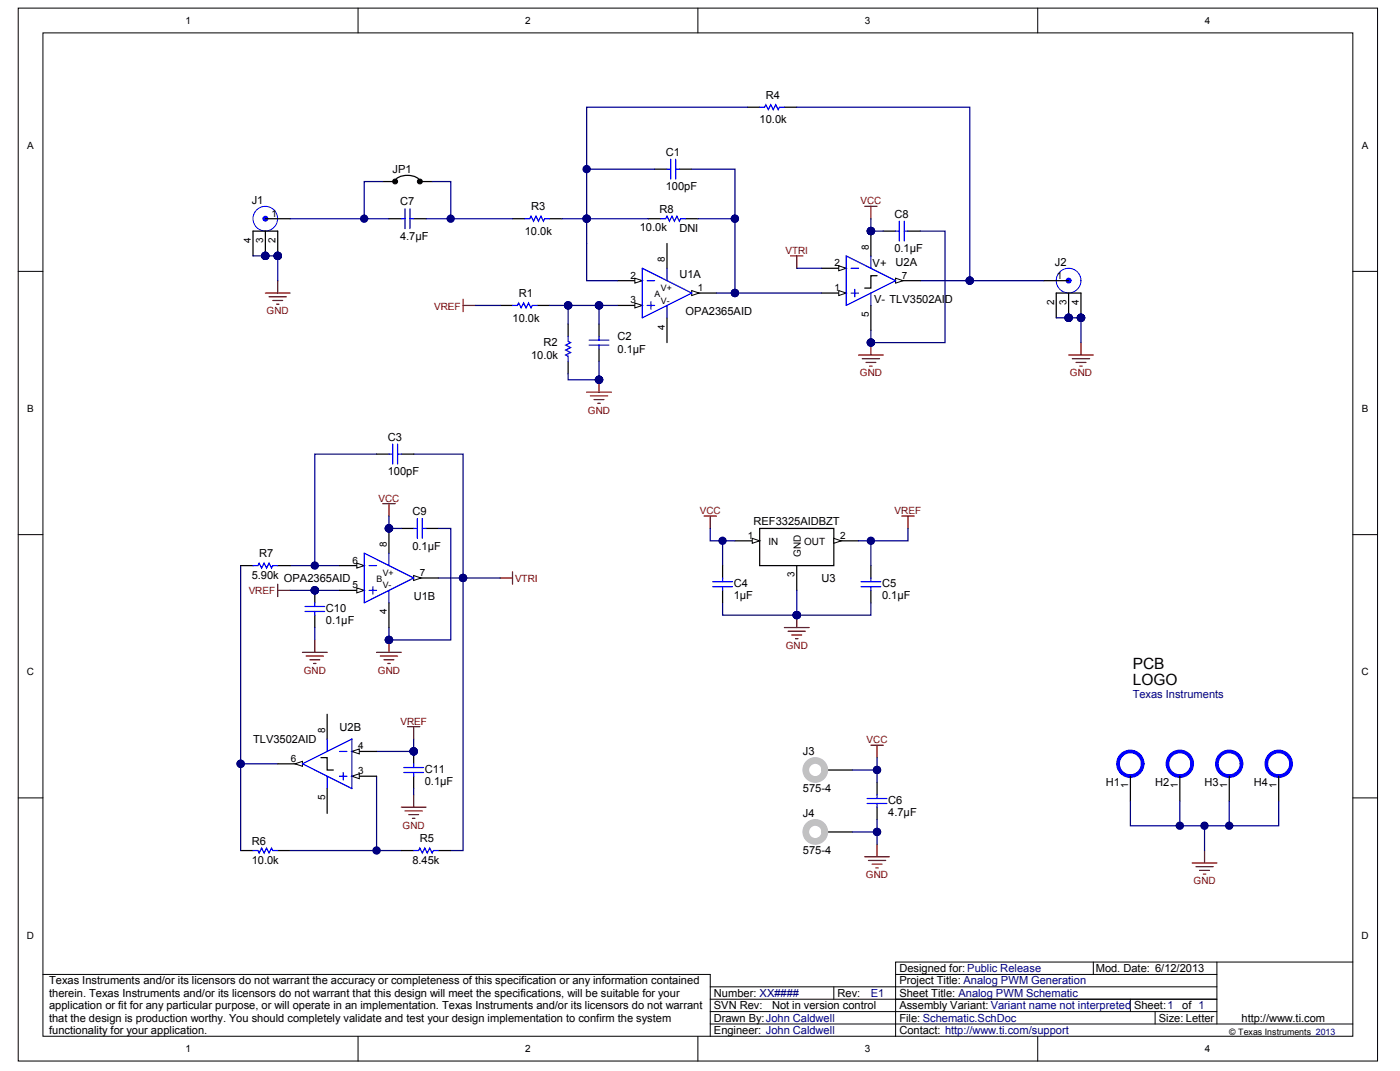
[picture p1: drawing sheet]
<svg xmlns="http://www.w3.org/2000/svg" width="271mm" height="207mm" viewBox="0 0 271 207" stroke-linecap="round" stroke-linejoin="round" font-family="sans-serif">
<defs><g id="words">
<g font-size="3">
<text x="219.2" y="129.3">PCB</text>
<text x="219.2" y="132.4">LOGO</text>
</g>
<g font-size="2.2">
<text x="147" y="23.9">10.0k</text>
<text x="148.2" y="19.1">R4</text>
<text x="76" y="33.4">JP1</text>
<text x="128.8" y="30.1">C1</text>
<text x="48.7" y="39.4">J1</text>
<text x="77.4" y="39.7">C7</text>
<text x="102.8" y="40.6">R3</text>
<text x="127.6" y="41.1">R8</text>
<text x="128.8" y="36.8">100pF</text>
<text x="77.4" y="46.4">4.7µF</text>
<text x="101.6" y="45.4">10.0k</text>
<text x="123.8" y="44.7">10.0k</text>
<text x="131.5" y="44.9">DNI</text>
<text x="173.1" y="42.1">C8</text>
<text x="131.5" y="53.8">U1A</text>
<text x="168.9" y="51.7">V+</text>
<text x="173.1" y="48.8">0.1µF</text>
<text x="173.3" y="51.4">U2A</text>
<text x="204.2" y="51.4">J2</text>
<text x="100.4" y="57.4">R1</text>
<text x="169.1" y="58.6">V- TLV3502AID</text>
<text x="99.2" y="62.2">10.0k</text>
<text x="119.5" y="65.8">C2</text>
<text x="132.7" y="61">OPA2365AID</text>
<text x="102.8" y="69.4">10.0k</text>
<text x="105.2" y="67">R2</text>
<text x="119.5" y="68.2">0.1µF</text>
<text x="75" y="85.2">C3</text>
<text x="75" y="91.9">100pF</text>
<text x="79.8" y="99.6">C9</text>
<text x="145.8" y="101.5">REF3325AIDBZT</text>
<text x="50.1" y="107.7">R7</text>
<text x="79.8" y="106.3">0.1µF</text>
<text x="48.7" y="112">5.90k OPA2365AID</text>
<text x="142" y="113.5">C4</text>
<text x="159" y="112.5">U3</text>
<text x="170.7" y="113.5">C5</text>
<text x="63.1" y="118.3">C10</text>
<text x="80.1" y="116.1">U1B</text>
<text x="142" y="115.9">1µF</text>
<text x="170.7" y="115.9">0.1µF</text>
<text x="63.1" y="120.6">0.1µF</text>
<text x="49" y="143.6">TLV3502AID</text>
<text x="65.7" y="141.2">U2B</text>
<text x="82.2" y="149.4">C11</text>
<text x="155.4" y="146">J3</text>
<text x="82.2" y="151.8">0.1µF</text>
<text x="155.4" y="153.2">575-4</text>
<text x="171.9" y="155.4">C6</text>
<text x="214" y="152">H1</text>
<text x="223.5" y="152">H2</text>
<text x="233.1" y="152">H3</text>
<text x="242.7" y="152">H4</text>
<text x="155.4" y="158">J4</text>
<text x="171.9" y="157.8">4.7µF</text>
<text x="48.7" y="167.1">10.0k</text>
<text x="48.7" y="163.3">R6</text>
<text x="79.8" y="167.1">8.45k</text>
<text x="81.2" y="162.8">R5</text>
<text x="155.4" y="165.2">575-4</text>
<text x="9.5" y="190.4">Texas Instruments and/or its licensors do not warrant the accuracy or completeness of this specification or any information contained</text>
<text x="174" y="190.4">Project Title: Analog PWM Generation</text>
<text x="174" y="187.9">Designed for: Public Release</text>
<text x="212.1" y="187.9">Mod. Date: 6/12/2013</text>
<text x="9.5" y="192.8">therein. Texas Instruments and/or its licensors do not warrant that this design will meet the specifications, will be suitable for your</text>
<text x="9.5" y="195.1">application or fit for any particular purpose, or will operate in an implementation. Texas Instruments and/or its licensors do not warrant</text>
<text x="9.5" y="197.5">that the design is production worthy. You should completely validate and test your design implementation to confirm the system</text>
<text x="138.2" y="197.5">Drawn By:John Caldwell</text>
<text x="138.2" y="195.1">SVN Rev:</text>
<text x="138.2" y="192.8">Number: XX####</text>
<text x="149.4" y="195.1">Not in version control</text>
<text x="162.1" y="192.8">Rev:</text>
<text x="174" y="192.8">Sheet Title: Analog PWM Schematic</text>
<text x="174" y="197.5">File: Schematic.SchDoc</text>
<text x="174" y="195.1">Assembly Variant: Variant name not interpreted</text>
<text x="219.5" y="195.1">Sheet:1</text>
<text x="224.3" y="197.5">Size: Letter</text>
<text x="228.8" y="195.1">of 1</text>
<text x="240.3" y="197.5">http://www.ti.com</text>
<text x="9.5" y="199.9">functionality for your application.</text>
<text x="138.2" y="199.9">Engineer: John Caldwell</text>
<text x="174" y="199.9">Contact: http://www.ti.com/support</text>
</g>
<g font-size="2.2" fill="#000080">
<text x="219.2" y="135">Texas Instruments</text>
<text x="168.5" y="192.8">E1</text>
</g>
<g font-size="1.9">
<text x="35.9" y="4.6">1</text>
<text x="101.6" y="4.6">2</text>
<text x="167.4" y="4.6">3</text>
<text x="233.2" y="4.6">4</text>
<text x="5.3" y="28.8">A</text>
<text x="263.6" y="28.8">A</text>
<text x="52.6" y="41.9">1</text>
<text x="48.5" y="46.9" transform="rotate(-90 48.5 46.9)">4</text>
<text x="51" y="46.9" transform="rotate(-90 51 46.9)">3</text>
<text x="53.3" y="46.9" transform="rotate(-90 53.3 46.9)">2</text>
<text x="122" y="53.9">2</text>
<text x="128.7" y="50.7" transform="rotate(-90 128.7 50.7)">8</text>
<text x="161.5" y="51.5">2</text>
<text x="168.1" y="48.3" transform="rotate(-90 168.1 48.3)">8</text>
<text x="174.5" y="53.9">7</text>
<text x="204.5" y="53.9">1</text>
<text x="122" y="58.7">3</text>
<text x="135.1" y="56.2">1</text>
<text x="161.5" y="56.2">1</text>
<text x="204" y="58.9" transform="rotate(-90 204 58.9)">2</text>
<text x="206.4" y="58.9" transform="rotate(-90 206.4 58.9)">3</text>
<text x="208.8" y="58.9" transform="rotate(-90 208.8 58.9)">4</text>
<text x="128.7" y="63.7" transform="rotate(-90 128.7 63.7)">4</text>
<text x="168.1" y="61.3" transform="rotate(-90 168.1 61.3)">5</text>
<text x="5.3" y="79.7">B</text>
<text x="263.6" y="79.7">B</text>
<text x="74.9" y="105.8" transform="rotate(-90 74.9 105.8)">8</text>
<text x="144.8" y="104.2">1</text>
<text x="148.7" y="105.4">IN</text>
<text x="155" y="107.7" transform="rotate(-90 155 107.7)">GND</text>
<text x="155.6" y="105.4">OUT</text>
<text x="162.6" y="104.2">2</text>
<text x="68.2" y="113.7">5</text>
<text x="68.2" y="109">6</text>
<text x="81.2" y="111.3">7</text>
<text x="153.8" y="111.6" transform="rotate(-90 153.8 111.6)">3</text>
<text x="74.9" y="118.8" transform="rotate(-90 74.9 118.8)">4</text>
<text x="5.2" y="130.6">C</text>
<text x="263.5" y="130.6">C</text>
<text x="62.9" y="141.7" transform="rotate(-90 62.9 141.7)">8</text>
<text x="56.3" y="147.3">6</text>
<text x="69.3" y="149.7">3</text>
<text x="69.3" y="144.9">4</text>
<text x="62.9" y="154.7" transform="rotate(-90 62.9 154.7)">5</text>
<text x="218.3" y="152.3" transform="rotate(-90 218.3 152.3)">1</text>
<text x="227.9" y="152.3" transform="rotate(-90 227.9 152.3)">1</text>
<text x="237.5" y="152.3" transform="rotate(-90 237.5 152.3)">1</text>
<text x="247.1" y="152.3" transform="rotate(-90 247.1 152.3)">1</text>
<text x="5.2" y="181.5">D</text>
<text x="263.5" y="181.5">D</text>
<text x="35.9" y="203.4">1</text>
<text x="101.6" y="203.4">2</text>
<text x="167.4" y="203.4">3</text>
<text x="233.2" y="203.4">4</text>
</g>
<g font-size="1.9" fill="#800000">
<text x="166.5" y="39.5">VCC</text>
<text x="152" y="49.1">VTRI</text>
<text x="84" y="59.9">VREF</text>
<text x="51.6" y="60.8">GND</text>
<text x="166.4" y="72.8">GND</text>
<text x="207.1" y="72.8">GND</text>
<text x="113.8" y="80">GND</text>
<text x="73.2" y="97">VCC</text>
<text x="135.4" y="99.4">VCC</text>
<text x="173.1" y="99.4">VREF</text>
<text x="99.7" y="112.5">VTRI</text>
<text x="48.1" y="114.9">VREF</text>
<text x="152.1" y="125.5">GND</text>
<text x="58.8" y="130.3">GND</text>
<text x="73.1" y="130.3">GND</text>
<text x="77.5" y="140.1">VREF</text>
<text x="167.7" y="143.7">VCC</text>
<text x="77.9" y="160.2">GND</text>
<text x="167.6" y="169.8">GND</text>
<text x="231" y="171">GND</text>
</g>
<g font-size="1.7">
<text x="126.7" y="57.5">A</text>
<text x="127.9" y="56.3">V+</text>
<text x="127.9" y="58.7">V-</text>
<text x="72.9" y="112.6">B</text>
<text x="74.1" y="111.4">V+</text>
<text x="74.1" y="113.8">V-</text>
<text x="237.9" y="200">© Texas Instruments 2013</text>
</g>
</g></defs>
<g fill="#fff" stroke="#000" stroke-width=".19">
<path d="M3.5 1.6h263.1v203.6h-263.1z"/>
<path d="M8.3 6.4h253.5v194h-253.5z"/>
</g>
<g fill="none" stroke="#000" stroke-width=".19">
<path d="M69.3 1.6v4.8M135.1 1.6v4.8M200.8 1.6v4.8M3.5 52.5h4.8M261.8 52.5h4.8M3.5 103.4h4.8M261.8 103.4h4.8M3.5 154.3h4.8M261.8 154.3h4.8M8.3 188.4h129.1v12M137.4 193.2h98.1M137.4 198h124.4"/>
<path d="M137.4 195.6h98.1M137.4 190.8h98.1M161.4 190.8v2.4M173.3 188.4h62.2M211.6 186v2.4M218.8 193.2v2.4M223.5 195.6v2.4M235.5 186v12M261.8 186h-88.5v14.4M69.3 200.4v4.8M135.1 200.4v4.8M200.8 200.4v4.8"/>
</g>
<g fill="none" stroke="#800000" stroke-width=".24">
<path d="M167.3 39.9h2.4M168.5 39.9v2.4M89.6 57.9v2.4M89.6 59.1h2.4M153 49.5h2.4M154.2 49.5v2.4M113.5 75.8h4.8M114.3 76.5h3.3M115 77.3h1.9M115.7 78h.5M115.9 73.4v2.4M166.1 68.6h4.8"/>
<path d="M166.9 69.4h3.3M167.6 70.1h1.9M168.3 70.8h.5M168.5 66.2v2.4M74.1 97.4h2.4M75.3 97.4v2.4M53.7 113v2.4M53.7 114.2h2.4M96.8 111.8h2.4M99.2 110.6v2.4M58.5 126.1h4.8M59.2 126.8h3.4"/>
<path d="M60 127.6h1.9M60.7 128.3h.5M60.9 123.7v2.4M72.9 126.1h4.8M73.6 126.8h3.3M74.3 127.6h1.9M75 128.3h.5M75.3 123.7v2.4M77.7 156.1h4.7M78.4 156.8h3.3M78.9 140.5h2.3M79.1 157.5h1.9"/>
<path d="M79.8 158.2h.5M80.1 140.5v2.4M80.1 153.7v2.4"/>
</g>
<g fill="#000080" stroke="#000080" stroke-width=".19">
<circle cx="75.3" cy="123.7" r=".71"/>
<circle cx="75.3" cy="102.2" r=".71"/>
<circle cx="89.6" cy="111.7" r=".71"/>
<circle cx="72.9" cy="164.4" r=".71"/>
<circle cx="60.9" cy="109.3" r=".71"/>
<circle cx="60.9" cy="114.1" r=".71"/>
<circle cx="80.1" cy="145.3" r=".71"/>
<circle cx="46.6" cy="147.7" r=".71"/>
<circle cx="168.5" cy="66.2" r=".71"/>
<circle cx="168.5" cy="44.7" r=".71"/>
<circle cx="115.9" cy="73.4" r=".71"/>
</g>
<g fill="none" stroke="#000080" stroke-width=".24">
<path d="M82.4 42.3h16.8M92 59.1h4.8M168.5 42.3v2.4h2.4M178.1 44.7h4.8v21.5h-14.4v-2.4M115.9 69.8v3.6M72.9 87.8h-12v21.6M75.3 99.8v2.4h2.4M80.1 87.8h9.5v24h-4.8M56.1 109.4h9.6M56.1 114.2h9.6M84.8 102.2h2.4v21.5h-11.9v-2.4M60.9 121.3v2.4"/>
<path d="M53.7 147.7h-7.1v16.8M72.9 150.1v14.4M80.1 142.9v2.4h-7.2M80.1 152.5v1.2M56.1 164.5h21.6"/>
</g>
<g fill="none" stroke="#000" stroke-width=".24">
<path d="M75.3 42.3h2.4M80.1 42.3h2.3M96.8 59.1h2.4M99.2 42.3h2.4M104 59.1h2.4M106.4 42.3h2.4M125.5 42.3h2.4M132.7 42.3h2.4M170.9 44.7h2.4M175.7 44.7h2.4M109.9 62.7v2.3M109.9 69.8v2.4"/>
<path d="M115.9 62.7v2.3M115.9 67.4v2.4M60.9 114.2v2.3M60.9 118.9v2.4M77.7 102.2h2.4M82.4 102.2h2.4M80.1 145.3v2.4M80.1 150.1v2.4M46.6 164.5h2.4M53.7 164.5h2.4"/>
</g>
<g fill="none" stroke="#00f" stroke-width=".24">
<path d="M77.7 42.3h.7M78.4 40.4v3.8M79.3 40.4v3.8M79.3 42.3h.8M99.2 59.1h.9l.3-.5 .5 .9 .4-.9 .5 .9 .5-.9 .5 .9 .2-.4h1M101.6 42.3h.9l.3-.5 .4 1 .5-1 .5 1 .5-1 .5 1 .2-.5h1M127.9 42.3h.9l.3-.5 .5 1 .4-1 .5 1 .5-1 .5 1 .2-.5h1M173.3 44.7h.7M174 42.8v3.8M175 44.7h.7M175 42.8v3.8M109.9 65v1l.5 .2-.9 .5 .9 .5-.9 .5 .9 .5-.9 .4 .4 .3v.9"/>
<path d="M114 65.8h3.8M114 66.7h3.8M115.9 65v.8M115.9 66.7v.7M59 117.3h3.8M59 118.2h3.8M60.9 116.5v.8M60.9 118.2v.7M80.1 102.2h.7M80.8 100.3v3.8M81.7 102.2h.7M81.7 100.3v3.8"/>
<path d="M78.1 148.4h3.9M78.1 149.4h3.9M80.1 147.7v.7M80.1 149.4v.7M49 164.5h.9l.3 .4 .4-.9 .5 .9 .5-.9 .5 .9 .5-.9 .2 .5h.9"/>
</g>
<circle cx="51.3" cy="42.3" r="2.38" fill="#fff" stroke="#00f" stroke-width=".19"/>
<circle cx="51.4" cy="42.3" r=".47" fill="#00f" stroke="#00f" stroke-width=".19"/>
<path d="M49 49.5v-4.8h4.7v4.8M51.4 42.3h4.7M51.4 44.7v4.8" fill="none" stroke="#000" stroke-width=".24"/>
<g fill="#000080" stroke="#000080" stroke-width=".19">
<circle cx="53.8" cy="49.5" r=".71"/>
<circle cx="51.3" cy="49.5" r=".71"/>
</g>
<circle cx="206.8" cy="54.3" r="2.39" fill="#fff" stroke="#00f" stroke-width=".19"/>
<circle cx="206.8" cy="54.3" r=".47" fill="#00f" stroke="#00f" stroke-width=".19"/>
<path d="M144.6 20.7h2.4M151.8 20.7h2.4M159 56.7h4.8M202 54.3h4.8M206.8 56.7v4.8M204.4 61.5v-4.8h4.8v4.8" fill="none" stroke="#000" stroke-width=".24"/>
<g fill="#000080" stroke="#000080" stroke-width=".19">
<circle cx="206.8" cy="61.4" r=".71"/>
<circle cx="209.2" cy="61.4" r=".71"/>
<circle cx="53.8" cy="49.5" r=".71"/>
<circle cx="51.3" cy="49.5" r=".71"/>
<circle cx="187.7" cy="54.3" r=".71"/>
<circle cx="113.5" cy="42.3" r=".71"/>
<circle cx="142.2" cy="42.3" r=".71"/>
<circle cx="142.2" cy="56.7" r=".71"/>
</g>
<path d="M154.2 20.7h33.5v33.6h-9.6M49 49.5h4.7v4.8M56.1 42.3h19.2M125.5 42.3h-12v4.8M135.1 42.3h7.1v14.4M204.4 61.5h4.8v4.7" fill="none" stroke="#000080" stroke-width=".24"/>
<path d="M51.4 56.7h4.7M52.1 57.4h3.3M52.8 58.1h1.9M53.5 58.8h.5M53.7 54.3v2.4M206.8 68.6h4.8M207.5 69.4h3.4M208.2 70.1h1.9M209 70.8h.4M209.2 66.2v2.4" fill="none" stroke="#800000" stroke-width=".24"/>
<path d="M147 20.7h1l.2-.4 .5 .9 .5-.9 .4 .9 .5-.9 .5 .9 .2-.5h1" fill="none" stroke="#00f" stroke-width=".24"/>
<path d="M162.3 56.2l1.5 .5-1.5 .4z" fill="#fff" stroke="#000" stroke-width=".19"/>
<path d="M159 51.9h4.8" fill="none" stroke="#000" stroke-width=".24"/>
<path d="M162.3 51.4l1.5 .5-1.5 .5z" fill="#fff" stroke="#000" stroke-width=".19"/>
<path d="M173.3 54.3h4.8" fill="none" stroke="#000" stroke-width=".24"/>
<path d="M173.3 53.8l1.5 .5-1.5 .4z" fill="#fff" stroke="#000" stroke-width=".19"/>
<path d="M163.8 49.5l9.5 4.8-9.5 4.8zM164.7 51.9h1.4M164.7 56.7h1.4M165.4 55.9v1.5M168.5 49.5v2.4M168.5 56.7v2.4" fill="none" stroke="#00f" stroke-width=".24"/>
<path d="M168.5 44.7v4.8M168.5 59.1v4.7M169.7 53.3h-1.2v2.4h-1.2M68.1 150.1h4.8" fill="none" stroke="#000" stroke-width=".24"/>
<circle cx="168.5" cy="44.7" r=".71" fill="#000080" stroke="#000080" stroke-width=".19"/>
<path d="M68.1 150.1l1.4-.5v1z" fill="#fff" stroke="#000" stroke-width=".19"/>
<path d="M68.1 145.3h4.8" fill="none" stroke="#000" stroke-width=".24"/>
<path d="M68.1 145.3l1.4-.5v1z" fill="#fff" stroke="#000" stroke-width=".19"/>
<path d="M53.7 147.7h4.8" fill="none" stroke="#000" stroke-width=".24"/>
<path d="M57.1 147.7l1.4-.5v1z" fill="#fff" stroke="#000" stroke-width=".19"/>
<path d="M58.5 147.7l9.6-4.8v9.6zM63.3 142.9v2.4M63.3 150.1v2.4M65.7 145.3h1.4M65.7 150.1h1.4M66.4 149.4v1.4" fill="none" stroke="#00f" stroke-width=".24"/>
<path d="M142.2 104.6h4.8M147 102.2h14.4v7.2h-14.4zM63.3 138.1v4.8M62.1 146.5h1.2v2.4h1.2M63.3 152.5v4.8" fill="none" stroke="#000" stroke-width=".24"/>
<path d="M142.2 56.7h16.8M154.2 51.9h4.8" fill="none" stroke="#000080" stroke-width=".24"/>
<circle cx="142.2" cy="56.7" r=".71" fill="#000080" stroke="#000080" stroke-width=".19"/>
<path d="M145.6 104.1l1.4 .5-1.4 .5z" fill="#fff" stroke="#000" stroke-width=".19"/>
<path d="M154.2 109.4v4.8M161.4 104.6h4.7" fill="none" stroke="#000" stroke-width=".24"/>
<path d="M161.4 104.1l1.4 .5-1.4 .5z" fill="#fff" stroke="#000" stroke-width=".19"/>
<path d="M136.3 99.8h2.3M137.4 99.8v2.4M174.5 99.8h2.4M175.7 99.8v2.4M154.2 118.9v2.4M151.8 121.3h4.8M152.5 122.1h3.4M153.2 122.8h1.9M153.9 123.5h.5" fill="none" stroke="#800000" stroke-width=".24"/>
<path d="M137.4 102.2v2.4h4.8M139.8 104.6v4.8M154.2 114.2v4.7h-14.4v-2.4M175.7 102.2v2.4h-9.6" fill="none" stroke="#000080" stroke-width=".24"/>
<g fill="#000080" stroke="#000080" stroke-width=".19">
<circle cx="154.2" cy="118.9" r=".71"/>
<circle cx="139.8" cy="104.6" r=".71"/>
</g>
<path d="M65.7 114.2h4.8M139.8 109.4v2.4M139.8 114.2v2.3" fill="none" stroke="#000" stroke-width=".24"/>
<path d="M137.9 113.4h3.9M137.9 112.5h3.9M139.8 111.8v.7M139.8 113.4v.8" fill="none" stroke="#00f" stroke-width=".24"/>
<path d="M69.1 113.7l1.4 .5-1.4 .4z" fill="#fff" stroke="#000" stroke-width=".19"/>
<path d="M65.7 109.4h4.8" fill="none" stroke="#000" stroke-width=".24"/>
<path d="M69.1 108.9l1.4 .5-1.4 .4z" fill="#fff" stroke="#000" stroke-width=".19"/>
<path d="M80.1 111.8h4.7" fill="none" stroke="#000" stroke-width=".24"/>
<path d="M80.1 111.3l1.4 .5-1.4 .4z" fill="#fff" stroke="#000" stroke-width=".19"/>
<path d="M70.5 107l9.6 4.8-9.6 4.7zM71.4 109.4h1.5M71.4 114.2h1.5M72.2 113.4v1.5M75.3 107v2.4M75.3 114.2v2.3" fill="none" stroke="#00f" stroke-width=".24"/>
<path d="M119.5 54.3h4.8M75.3 102.2v4.8M75.3 116.5v4.8" fill="none" stroke="#000" stroke-width=".24"/>
<circle cx="75.3" cy="102.2" r=".71" fill="#000080" stroke="#000080" stroke-width=".19"/>
<path d="M122.9 53.8l1.4 .5-1.4 .4z" fill="#fff" stroke="#000" stroke-width=".19"/>
<path d="M119.5 59.1h4.8" fill="none" stroke="#000" stroke-width=".24"/>
<path d="M122.9 58.6l1.4 .5-1.4 .4z" fill="#fff" stroke="#000" stroke-width=".19"/>
<path d="M133.9 56.7h4.7" fill="none" stroke="#000" stroke-width=".24"/>
<path d="M133.9 56.2l1.4 .5-1.4 .4z" fill="#fff" stroke="#000" stroke-width=".19"/>
<g fill="none" stroke="#00f" stroke-width=".24">
<path d="M129.1 32.7h.7M129.8 30.8v3.8M130.8 30.8v3.8M130.8 32.7h.7M124.3 51.9l9.6 4.8-9.6 4.8zM125.3 54.3h1.4M125.3 59.1h1.4M126 58.3v1.5M129.1 51.9v2.4M129.1 59.1v2.4M75.3 87.8h.7M76 85.9v3.8"/>
<path d="M76.9 85.9v3.8M76.9 87.8h.8M49 109.4h.9l.3-.5 .4 .9 .5-.9 .5 .9 .5-.9 .5 .9 .2-.4h.9M166.6 113.4h3.9M166.6 112.5h3.9M168.5 111.8v.7M168.5 113.4v.8M167.8 155.4h3.8M167.8 154.4h3.8M169.7 153.7v.7M169.7 155.4v.7M80.1 164.5h.9l.2-.5 .5 .9 .5-.9 .5 .9 .5-.9 .4 .9 .3-.4h.9"/>
</g>
<g fill="none" stroke="#000" stroke-width=".24">
<path d="M74.1 35.1h1.9M81.2 35.1a2.1 2.1 0 0 0-2.3-1.2 2.15 2.15 0 0 0-2.4 1.2M81.7 35.1h1.9M126.7 32.7h2.4M131.5 32.7h2.4M129.1 47.1v4.8M129.1 61.5v4.7M72.9 87.8h2.4M77.7 87.8h2.4M46.6 109.4h2.4M53.7 109.4h2.4M168.5 109.4v2.4"/>
<path d="M168.5 114.2v2.3M160.2 148.9h4.8M169.7 151.3v2.4M169.7 156.1v2.4M77.7 164.5h2.4M84.8 164.5h2.4M160.2 160.9h4.8"/>
</g>
<g fill="none" stroke="#000080" stroke-width=".24">
<path d="M74.1 35.1h-3.6v7.2M83.6 35.1h3.6v7.2M113.5 32.7h13.2M133.9 32.7h8.3v9.6M144.6 20.7h-31.1v21.6h-4.7M106.4 59.1h13.1M109.9 59.1v3.6M113.5 47.1v7.2h6M115.9 59.1v3.6M138.6 56.7h3.6M187.7 54.3h14.3M109.9 72.2v1.2h6"/>
<path d="M46.6 109.4v38.3M96.8 111.8h-7.2v52.7h-2.4M168.5 116.5v2.4h-14.3M168.5 104.6v4.8M165 148.9h4.7v2.4M169.7 158.5v2.4h-4.7M169.7 146.5v2.4M169.7 160.9v2.4"/>
</g>
<g fill="#000080" stroke="#000080" stroke-width=".19">
<circle cx="113.5" cy="42.3" r=".71"/>
<circle cx="169.7" cy="148.9" r=".71"/>
<circle cx="169.7" cy="160.9" r=".71"/>
<circle cx="168.5" cy="104.6" r=".71"/>
<circle cx="154.2" cy="118.9" r=".71"/>
<circle cx="115.9" cy="59" r=".71"/>
<circle cx="110" cy="59" r=".71"/>
<circle cx="115.9" cy="73.4" r=".71"/>
<circle cx="142.2" cy="42.3" r=".71"/>
<circle cx="113.5" cy="32.7" r=".71"/>
<circle cx="89.6" cy="111.7" r=".71"/>
<circle cx="46.6" cy="147.7" r=".71"/>
<circle cx="187.7" cy="54.3" r=".71"/>
<circle cx="142.2" cy="56.7" r=".71"/>
<circle cx="87.2" cy="42.3" r=".71"/>
<circle cx="70.5" cy="42.3" r=".71"/>
</g>
<g fill="none" stroke="#c0c0c0" stroke-width="1.2">
<circle cx="157.8" cy="148.9" r="1.79"/>
<circle cx="157.8" cy="160.9" r="1.79"/>
</g>
<g fill="none" stroke="#c0c0c0" stroke-width=".19">
<circle cx="157.8" cy="148.9" r="2.39"/>
<circle cx="157.8" cy="160.9" r="2.39"/>
</g>
<path d="M168.5 144.1h2.4M169.7 144.1v2.4M167.3 165.7h4.8M168.1 166.4h3.3M168.8 167.1h1.9M169.5 167.8h.5M169.7 163.3v2.4" fill="none" stroke="#800000" stroke-width=".24"/>
<g fill="#000" stroke="#000" stroke-width=".19">
<circle cx="76.5" cy="35.1" r=".47"/>
<circle cx="81.3" cy="35.1" r=".47"/>
</g>
<circle cx="218.7" cy="147.7" r="2.38" fill="#fff" stroke="#00f" stroke-width=".72"/>
<path d="M218.8 150.1v4.8" fill="none" stroke="#000" stroke-width=".24"/>
<circle cx="228.3" cy="147.7" r="2.39" fill="#fff" stroke="#00f" stroke-width=".72"/>
<path d="M228.3 150.1v4.8" fill="none" stroke="#000" stroke-width=".24"/>
<circle cx="237.9" cy="147.7" r="2.38" fill="#fff" stroke="#00f" stroke-width=".72"/>
<path d="M237.9 150.1v4.8" fill="none" stroke="#000" stroke-width=".24"/>
<circle cx="247.5" cy="147.7" r="2.39" fill="#fff" stroke="#00f" stroke-width=".72"/>
<path d="M247.5 150.1v4.8" fill="none" stroke="#000" stroke-width=".24"/>
<path d="M218.8 154.9v4.8h28.7v-4.8M228.3 154.9v4.8M233.1 159.7v4.8M237.9 154.9v4.8" fill="none" stroke="#000080" stroke-width=".24"/>
<g fill="#000080" stroke="#000080" stroke-width=".19">
<circle cx="237.9" cy="159.7" r=".71"/>
<circle cx="228.3" cy="159.7" r=".71"/>
<circle cx="233.1" cy="159.7" r=".71"/>
</g>
<path d="M230.7 166.9h4.8M231.4 167.6h3.4M232.2 168.3h1.9M232.9 169h.4M233.1 164.5v2.4" fill="none" stroke="#800000" stroke-width=".24"/>
<use href="#words"/>
</svg>
